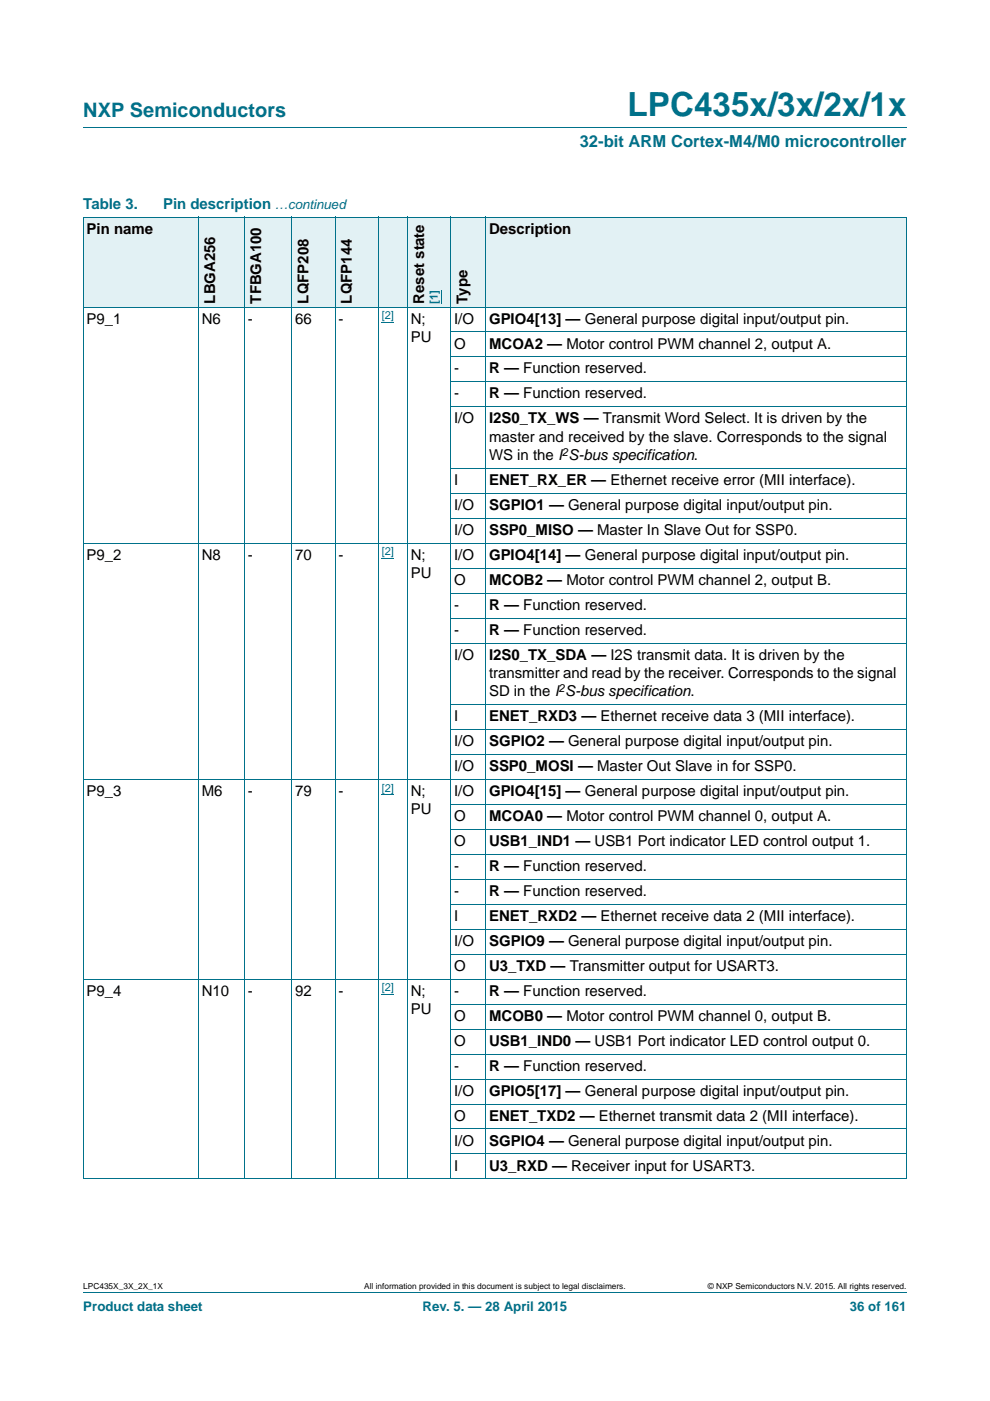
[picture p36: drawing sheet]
<svg xmlns="http://www.w3.org/2000/svg" width="210mm" height="297mm" viewBox="0 0 210 297" stroke-linecap="round" stroke-linejoin="round" font-family="sans-serif">
<defs><g id="words">
<text font-size="7" fill="#00718a" x="133.1" y="24.6">LPC435x/3x/2x/1x</text>
<text font-size="4.2" fill="#00718a" x="17.7" y="24.9">NXP Semiconductors</text>
<text font-size="3.5" fill="#00718a" x="123" y="31.1">32-bit ARM Cortex-M4/M0 microcontroller</text>
<g font-size="3.2" fill="#00718a">
<text x="17.7" y="44.3">Table 3.</text>
<text x="34.6" y="44.3">Pin description</text>
</g>
<g font-size="3.2">
<text x="18.4" y="49.6">Pin name</text>
<text x="103.7" y="49.6">Description</text>
<text x="45.6" y="64.4" transform="rotate(-90 45.6 64.4)">LBGA256</text>
<text x="55.4" y="64.4" transform="rotate(-90 55.4 64.4)">TFBGA100</text>
<text x="65.4" y="64.4" transform="rotate(-90 65.4 64.4)">LQFP208</text>
<text x="74.6" y="64.4" transform="rotate(-90 74.6 64.4)">LQFP144</text>
<text x="90" y="64.4" transform="rotate(-90 90 64.4)">Reset state</text>
<text x="99.1" y="64.4" transform="rotate(-90 99.1 64.4)">Type</text>
<text x="18.4" y="68.6">P9_1</text>
<text x="42.8" y="68.6">N6</text>
<text x="52.5" y="68.6">-</text>
<text x="62.6" y="68.6">66</text>
<text x="71.8" y="68.6">-</text>
<text x="87.1" y="68.6">N;</text>
<text x="96.3" y="68.6">I/O</text>
<text x="103.7" y="68.6">GPIO4[13] — General purpose digital input/output pin.</text>
<text x="87.1" y="72.5">PU</text>
<text x="96.3" y="73.9">O</text>
<text x="103.7" y="73.9">MCOA2 — Motor control PWM channel 2, output A.</text>
<text x="96.3" y="79.2">-</text>
<text x="103.7" y="79.2">R — Function reserved.</text>
<text x="96.3" y="84.5">-</text>
<text x="96.3" y="89.8">I/O</text>
<text x="103.7" y="84.5">R — Function reserved.</text>
<text x="103.7" y="89.8">I2S0_TX_WS — Transmit Word Select. It is driven by the</text>
<text x="103.7" y="93.7">master and received by the slave. Corresponds to the signal</text>
<text x="103.7" y="97.5">WS in the I S-bus specification.</text>
<text x="96.3" y="102.8">I</text>
<text x="103.7" y="102.8">ENET_RX_ER — Ethernet receive error (MII interface).</text>
<text x="96.3" y="108.1">I/O</text>
<text x="96.3" y="113.4">I/O</text>
<text x="103.7" y="108.1">SGPIO1 — General purpose digital input/output pin.</text>
<text x="103.7" y="113.4">SSP0_MISO — Master In Slave Out for SSP0.</text>
<text x="18.4" y="118.7">P9_2</text>
<text x="42.8" y="118.7">N8</text>
<text x="52.5" y="118.7">-</text>
<text x="62.6" y="118.7">70</text>
<text x="71.8" y="118.7">-</text>
<text x="87.1" y="118.7">N;</text>
<text x="96.3" y="118.7">I/O</text>
<text x="103.7" y="118.7">GPIO4[14] — General purpose digital input/output pin.</text>
<text x="87.1" y="122.6">PU</text>
<text x="96.3" y="124">O</text>
<text x="103.7" y="124">MCOB2 — Motor control PWM channel 2, output B.</text>
<text x="96.3" y="129.3">-</text>
<text x="103.7" y="129.3">R — Function reserved.</text>
<text x="96.3" y="134.6">-</text>
<text x="103.7" y="134.6">R — Function reserved.</text>
<text x="96.3" y="139.9">I/O</text>
<text x="103.7" y="139.9">I2S0_TX_SDA — I2S transmit data. It is driven by the</text>
<text x="103.7" y="143.7">transmitter and read by the receiver. Corresponds to the signal</text>
<text x="103.7" y="147.6">SD in the I S-bus specification.</text>
<text x="96.3" y="152.9">I</text>
<text x="103.7" y="152.9">ENET_RXD3 — Ethernet receive data 3 (MII interface).</text>
<text x="96.3" y="158.2">I/O</text>
<text x="103.7" y="158.2">SGPIO2 — General purpose digital input/output pin.</text>
<text x="96.3" y="163.5">I/O</text>
<text x="103.7" y="163.5">SSP0_MOSI — Master Out Slave in for SSP0.</text>
<text x="18.4" y="168.8">P9_3</text>
<text x="42.8" y="168.8">M6</text>
<text x="52.5" y="168.8">-</text>
<text x="62.6" y="168.8">79</text>
<text x="71.8" y="168.8">-</text>
<text x="87.1" y="168.8">N;</text>
<text x="87.1" y="172.7">PU</text>
<text x="96.3" y="168.8">I/O</text>
<text x="103.7" y="168.8">GPIO4[15] — General purpose digital input/output pin.</text>
<text x="96.3" y="179.4">O</text>
<text x="96.3" y="174.1">O</text>
<text x="103.7" y="174.1">MCOA0 — Motor control PWM channel 0, output A.</text>
<text x="103.7" y="179.4">USB1_IND1 — USB1 Port indicator LED control output 1.</text>
<text x="96.3" y="184.7">-</text>
<text x="103.7" y="184.7">R — Function reserved.</text>
<text x="96.3" y="190">-</text>
<text x="103.7" y="190">R — Function reserved.</text>
<text x="96.3" y="195.3">I</text>
<text x="103.7" y="195.3">ENET_RXD2 — Ethernet receive data 2 (MII interface).</text>
<text x="96.3" y="200.6">I/O</text>
<text x="103.7" y="200.6">SGPIO9 — General purpose digital input/output pin.</text>
<text x="96.3" y="205.9">O</text>
<text x="103.7" y="205.9">U3_TXD — Transmitter output for USART3.</text>
<text x="18.4" y="211.1">P9_4</text>
<text x="42.8" y="211.1">N10</text>
<text x="52.6" y="211.1">-</text>
<text x="62.6" y="211.1">92</text>
<text x="71.8" y="211.1">-</text>
<text x="87.1" y="211.1">N;</text>
<text x="87.1" y="215">PU</text>
<text x="96.3" y="211.1">-</text>
<text x="103.7" y="211.1">R — Function reserved.</text>
<text x="96.3" y="216.4">O</text>
<text x="96.3" y="221.7">O</text>
<text x="103.7" y="216.4">MCOB0 — Motor control PWM channel 0, output B.</text>
<text x="103.7" y="221.7">USB1_IND0 — USB1 Port indicator LED control output 0.</text>
<text x="96.3" y="227">-</text>
<text x="103.7" y="227">R — Function reserved.</text>
<text x="96.3" y="232.3">I/O</text>
<text x="103.7" y="232.3">GPIO5[17] — General purpose digital input/output pin.</text>
<text x="96.3" y="237.6">O</text>
<text x="103.7" y="237.6">ENET_TXD2 — Ethernet transmit data 2 (MII interface).</text>
<text x="96.3" y="242.9">I/O</text>
<text x="103.7" y="242.9">SGPIO4 — General purpose digital input/output pin.</text>
<text x="96.3" y="248.2">I</text>
<text x="103.7" y="248.2">U3_RXD — Receiver input for USART3.</text>
</g>
<g font-size="2.8" fill="#00718a">
<text x="58.3" y="44.3">…continued</text>
<text x="17.7" y="277.9">Product data sheet</text>
<text x="89.6" y="277.9">Rev. 5. — 28 April 2015</text>
<text x="180.2" y="277.9">36 of 161</text>
</g>
<g font-size="2.4" fill="#00f">
<text x="92.9" y="64.4" transform="rotate(-90 92.9 64.4)">[1]</text>
<text x="81" y="67.6">[2]</text>
<text x="81" y="117.8">[2]</text>
<text x="81" y="167.9">[2]</text>
<text x="81" y="210.2">[2]</text>
</g>
<g font-size="2.4">
<text x="119.3" y="96.6">2</text>
<text x="118.6" y="146.7">2</text>
</g>
<g font-size="1.8">
<text x="17.7" y="273.3">LPC435X_3X_2X_1X</text>
<text x="77.2" y="273.3">All information provided in this document is subject to legal disclaimers.</text>
<text x="150.1" y="273.3">© NXP Semiconductors N.V. 2015. All rights reserved.</text>
</g>
</g></defs>
<path d="M17.7 27h174.6M17.7 273.9h174.6" fill="none" stroke="#00718a" stroke-width=".21"/>
<path d="M81 68.4h2.6M81 118.4h2.6M81 168.6h2.6M81 210.9h2.6" fill="none" stroke="#00f" stroke-width=".21"/>
<g fill="#e2f1f4">
<path d="M17.7 46h24.4v19.1h-24.4z"/>
<path d="M42.1 46h9.8v19.1h-9.8z"/>
<path d="M51.9 46h10v19.1h-10z"/>
<path d="M61.9 46h9.2v19.1h-9.2z"/>
<path d="M71.1 46h9.2v19.1h-9.2z"/>
<path d="M80.3 46h15.3v19.1h-15.3z"/>
</g>
<path d="M93.6 61.5v2.9" fill="none" stroke="#00f" stroke-width=".21"/>
<g fill="#e2f1f4">
<path d="M95.6 46h7.4v19.1h-7.4z"/>
<path d="M103 46h89.3v19.1h-89.3z"/>
</g>
<g fill="none" stroke="#00718a" stroke-width=".21">
<path d="M17.6 46h174.7M17.7 46.1v203.8M42.1 46v204M51.9 46v204M61.9 46v204M71.1 46v204M80.3 46v204M86.4 46v204M95.6 46v204M103 46v204M192.3 46.1v203.8M17.6 65.1h174.7"/>
<path d="M95.6 70.4h96.7M95.6 75.7h96.7M95.6 81h96.7M95.6 86.3h96.7M95.6 99.3h96.7M17.6 115.2h174.7M95.6 104.6h96.7M95.6 109.9h96.7M95.6 120.5h96.7M95.6 125.8h96.7M95.6 131.1h96.7M95.6 136.3h96.7"/>
<path d="M95.6 149.4h96.7M95.6 154.7h96.7M95.6 160h96.7M17.6 165.3h174.7M95.6 170.6h96.7M95.6 175.9h96.7M95.6 181.2h96.7M95.6 186.4h96.7M95.6 191.7h96.7M95.6 197h96.7M17.6 207.6h174.7M95.6 202.3h96.7"/>
<path d="M95.6 212.9h96.7M95.6 218.2h96.7M95.6 223.5h96.7M95.6 228.8h96.7M95.6 234.1h96.7M95.6 239.4h96.7M17.6 249.9h174.7M95.6 244.7h96.7"/>
</g>
<use href="#words"/>
</svg>
